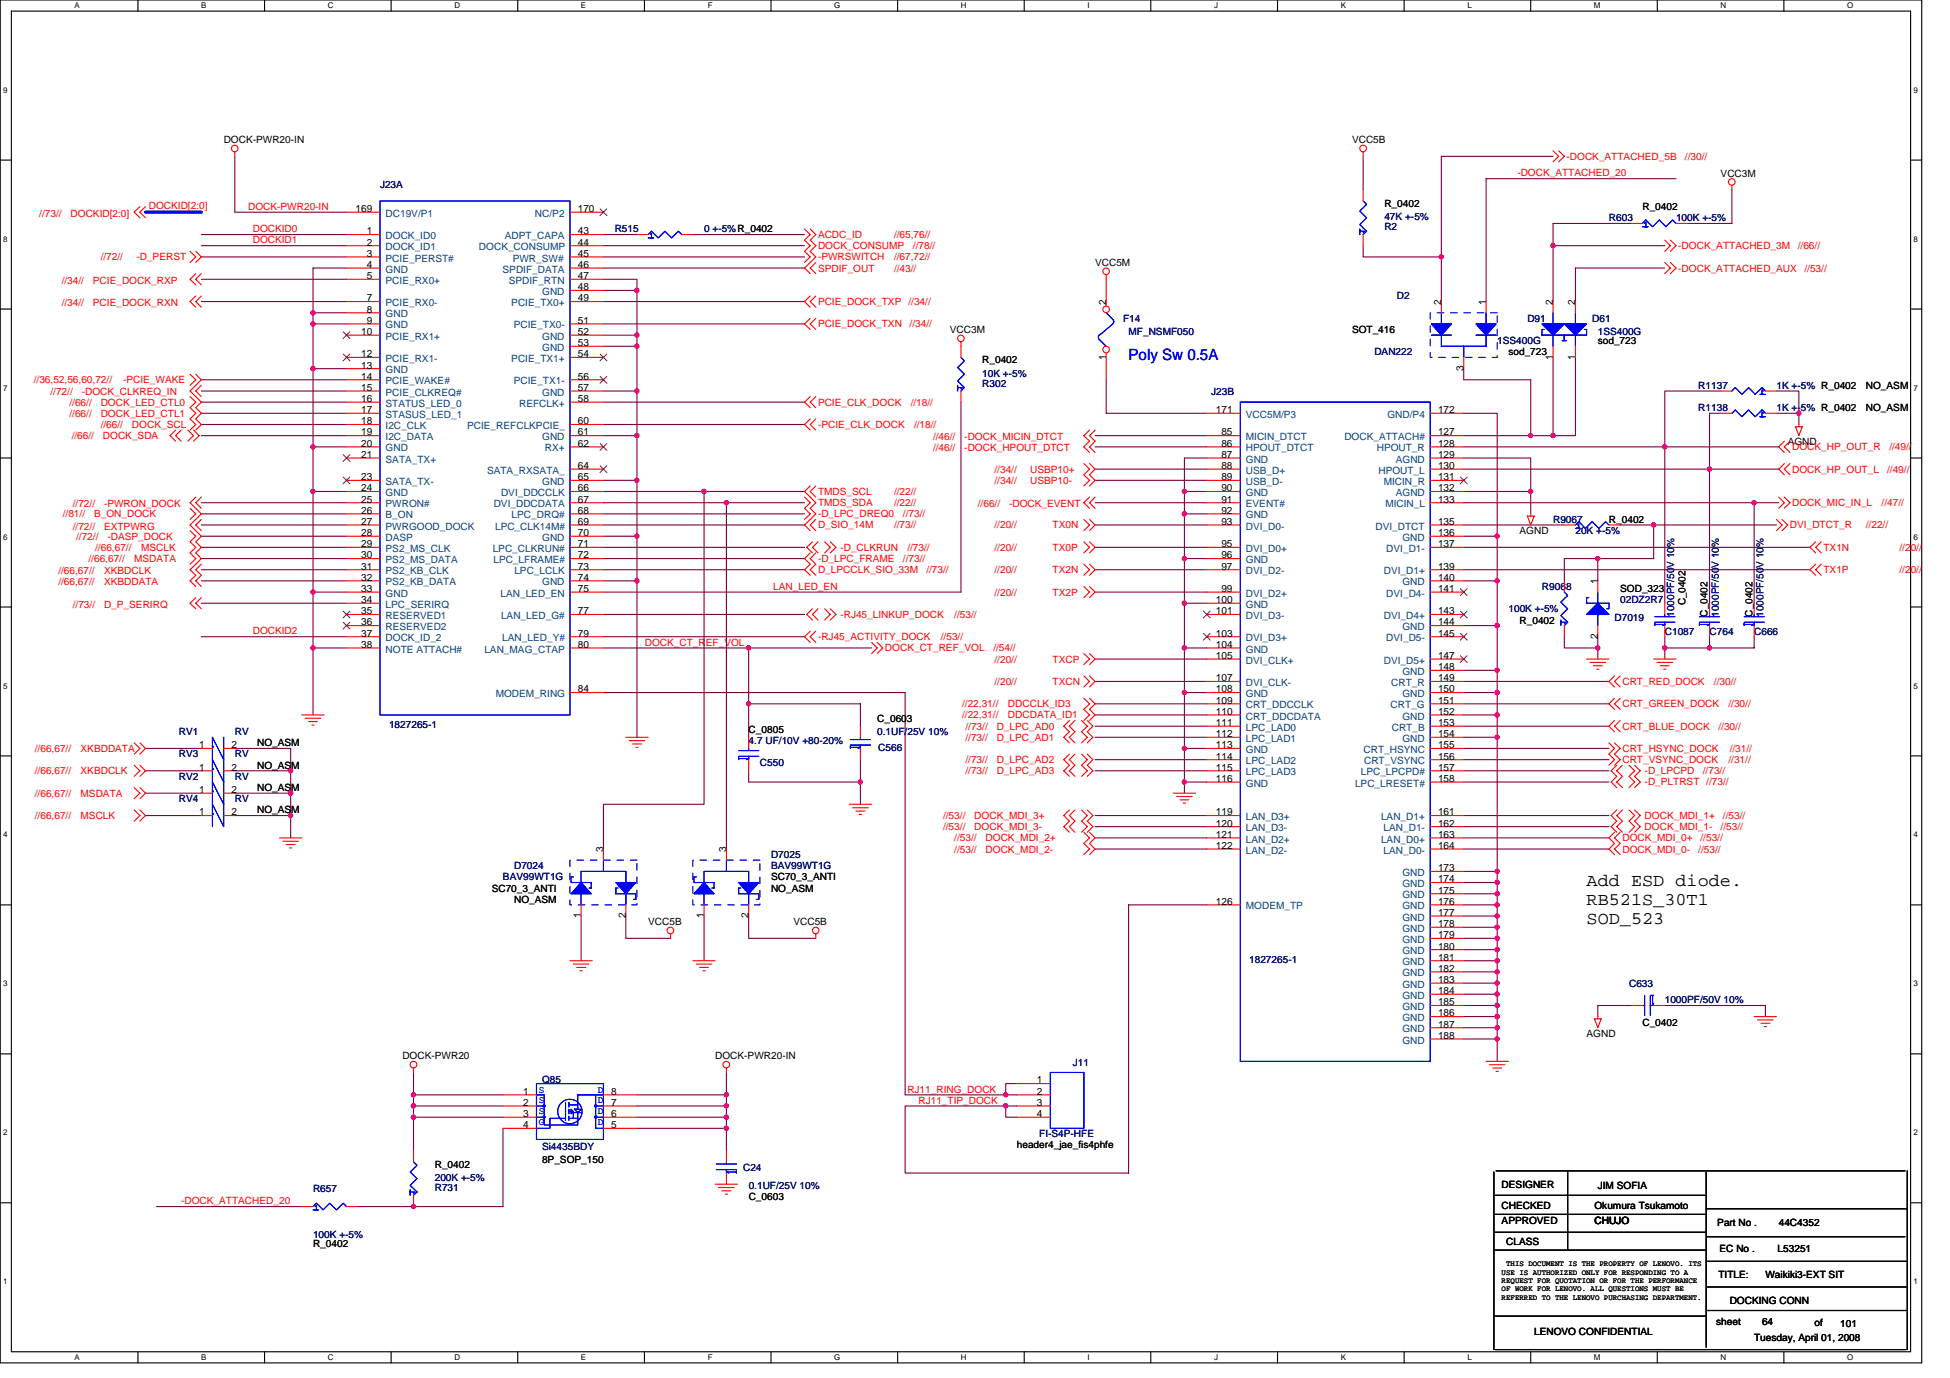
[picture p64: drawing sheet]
<svg xmlns="http://www.w3.org/2000/svg" width="297mm" height="210mm" viewBox="0 0 297 210" stroke-linecap="round" stroke-linejoin="round" font-family="sans-serif">
<defs><g id="words">
<g font-size="2.7">
<text x="241.7" y="134.9">Add ESD diode.</text>
<text x="241.7" y="137.8">RB521S_30T1</text>
<text x="241.7" y="140.8">SOD_523</text>
</g>
<text font-size="2.4" fill="#00f" x="171.9" y="54.9">Poly Sw 0.5A</text>
<g font-size="1.5">
<text x="34.1" y="21.8">DOCK-PWR20-IN</text>
<text x="205.9" y="21.8">VCC5B</text>
<text x="262.1" y="26.9">VCC3M</text>
<text x="54.2" y="32.3">169</text>
<text x="55.9" y="35.7">1</text>
<text x="88" y="32.3">170</text>
<text x="88" y="35.7">43</text>
<text x="210.9" y="31.5">R_0402</text>
<text x="250.2" y="32">R_0402</text>
<text x="55.9" y="37.4">2</text>
<text x="55.9" y="39.1">3</text>
<text x="55.9" y="40.8">4</text>
<text x="88" y="40.8">46</text>
<text x="88" y="37.4">44</text>
<text x="88" y="39.1">45</text>
<text x="166.8" y="40.5">VCC5M</text>
<text x="55.9" y="42.5">5</text>
<text x="55.9" y="45.9">7</text>
<text x="55.9" y="47.6">8</text>
<text x="88" y="42.5">47</text>
<text x="88" y="45.9">49</text>
<text x="88" y="44.2">48</text>
<text x="168.5" y="46.5" transform="rotate(-90 168.5 46.5)">2</text>
<text x="219.5" y="46.5" transform="rotate(-90 219.5 46.5)">2</text>
<text x="226.4" y="46.5" transform="rotate(-90 226.4 46.5)">1</text>
<text x="236.6" y="46.5" transform="rotate(-90 236.6 46.5)">2</text>
<text x="240" y="46.5" transform="rotate(-90 240 46.5)">2</text>
<text x="55" y="51">10</text>
<text x="55.9" y="49.3">9</text>
<text x="88" y="49.3">51</text>
<text x="88" y="51">52</text>
<text x="88" y="52.7">53</text>
<text x="144.7" y="50.7">VCC3M</text>
<text x="205.9" y="50.7">SOT_416</text>
<text x="243.4" y="52.4">sod_723</text>
<text x="55" y="54.4">12</text>
<text x="55" y="56.1">13</text>
<text x="55" y="57.8">14</text>
<text x="55" y="59.5">15</text>
<text x="88" y="54.4">54</text>
<text x="88" y="57.8">56</text>
<text x="88" y="59.5">57</text>
<text x="149.6" y="55.3">R_0402</text>
<text x="168.5" y="54.8" transform="rotate(-90 168.5 54.8)">1</text>
<text x="222.9" y="56.5" transform="rotate(-90 222.9 56.5)">3</text>
<text x="229.8" y="54.1">sod_723</text>
<text x="236.6" y="54.8" transform="rotate(-90 236.6 54.8)">1</text>
<text x="240" y="54.8" transform="rotate(-90 240 54.8)">1</text>
<text x="284.2" y="59.2">NO_ASM</text>
<text x="55" y="61.2">16</text>
<text x="55" y="62.9">17</text>
<text x="55" y="64.6">18</text>
<text x="88" y="64.6">60</text>
<text x="88" y="61.2">58</text>
<text x="185.2" y="62.9">171</text>
<text x="219.1" y="62.9">172</text>
<text x="284.2" y="62.6">NO_ASM</text>
<text x="55" y="66.3">19</text>
<text x="55" y="68.1">20</text>
<text x="55" y="69.7">21</text>
<text x="88" y="68.1">62</text>
<text x="88" y="66.3">61</text>
<text x="88" y="71.4">64</text>
<text x="186.1" y="66.3">85</text>
<text x="186.1" y="68.1">86</text>
<text x="186.1" y="69.7">87</text>
<text x="186.1" y="71.4">88</text>
<text x="219.1" y="68.1">128</text>
<text x="219.1" y="66.3">127</text>
<text x="219.1" y="71.4">130</text>
<text x="219.1" y="69.7">129</text>
<text x="272.3" y="67.7">AGND</text>
<text x="55" y="73.2">23</text>
<text x="55" y="74.8">24</text>
<text x="55" y="76.6">25</text>
<text x="88" y="76.6">67</text>
<text x="88" y="74.8">66</text>
<text x="88" y="73.2">65</text>
<text x="186.1" y="73.2">89</text>
<text x="186.1" y="74.8">90</text>
<text x="186.1" y="76.6">91</text>
<text x="219.1" y="73.2">131</text>
<text x="219.1" y="74.8">132</text>
<text x="219.1" y="76.6">133</text>
<text x="55" y="78.3">26</text>
<text x="55" y="79.9">27</text>
<text x="55" y="81.7">28</text>
<text x="55" y="83.4">29</text>
<text x="88" y="78.3">68</text>
<text x="88" y="83.4">71</text>
<text x="88" y="79.9">69</text>
<text x="88" y="81.7">70</text>
<text x="186.1" y="78.3">92</text>
<text x="186.1" y="79.9">93</text>
<text x="186.1" y="83.4">95</text>
<text x="219.1" y="81.7">136</text>
<text x="219.1" y="83.4">137</text>
<text x="219.1" y="79.9">135</text>
<text x="231.5" y="81.3">AGND</text>
<text x="245.1" y="79.7">R_0402</text>
<text x="55" y="85.1">30</text>
<text x="55" y="86.8">31</text>
<text x="55" y="88.5">32</text>
<text x="88" y="85.1">72</text>
<text x="88" y="86.8">73</text>
<text x="88" y="88.5">74</text>
<text x="186.1" y="85.1">96</text>
<text x="186.1" y="86.8">97</text>
<text x="219.1" y="88.5">140</text>
<text x="219.1" y="86.8">139</text>
<text x="243.4" y="89" transform="rotate(-90 243.4 89)">1</text>
<text x="55" y="90.2">33</text>
<text x="55" y="91.9">34</text>
<text x="55" y="93.6">35</text>
<text x="55" y="95.3">36</text>
<text x="88" y="93.6">77</text>
<text x="88" y="90.2">75</text>
<text x="185.2" y="91.9">100</text>
<text x="185.2" y="93.6">101</text>
<text x="186.1" y="90.2">99</text>
<text x="219.1" y="95.3">144</text>
<text x="219.1" y="90.2">141</text>
<text x="219.1" y="93.6">143</text>
<text x="231.5" y="95">R_0402</text>
<text x="246.8" y="90.2">SOD_323</text>
<text x="256.7" y="92.2" transform="rotate(-90 256.7 92.2)">C_0402</text>
<text x="260.1" y="93.9" transform="rotate(-90 260.1 93.9)">C_0402</text>
<text x="266.9" y="93.9" transform="rotate(-90 266.9 93.9)">C_0402</text>
<text x="55" y="97">37</text>
<text x="55" y="98.7">38</text>
<text x="88" y="98.7">80</text>
<text x="88" y="97">79</text>
<text x="185.2" y="97">103</text>
<text x="185.2" y="98.7">104</text>
<text x="185.2" y="100.4">105</text>
<text x="219.1" y="97">145</text>
<text x="219.1" y="100.4">147</text>
<text x="243.4" y="97.3" transform="rotate(-90 243.4 97.3)">2</text>
<text x="88" y="105.5">84</text>
<text x="185.2" y="103.8">107</text>
<text x="185.2" y="105.5">108</text>
<text x="185.2" y="107.2">109</text>
<text x="219.1" y="102.1">148</text>
<text x="219.1" y="105.5">150</text>
<text x="219.1" y="103.8">149</text>
<text x="219.1" y="107.2">151</text>
<text x="30.3" y="114">1</text>
<text x="35.3" y="114">2</text>
<text x="39.2" y="113.7">NO_ASM</text>
<text x="114" y="111.7">C_0805</text>
<text x="133.6" y="109.9">C_0603</text>
<text x="185.2" y="108.9">110</text>
<text x="185.2" y="110.6">111</text>
<text x="185.2" y="112.3">112</text>
<text x="185.2" y="114">113</text>
<text x="219.1" y="108.9">152</text>
<text x="219.1" y="112.3">154</text>
<text x="219.1" y="114">155</text>
<text x="219.1" y="110.6">153</text>
<text x="30.3" y="117.4">1</text>
<text x="35.3" y="117.4">2</text>
<text x="39.2" y="117.1">NO_ASM</text>
<text x="185.2" y="115.7">114</text>
<text x="185.2" y="117.4">115</text>
<text x="185.2" y="119.1">116</text>
<text x="219.1" y="115.7">156</text>
<text x="219.1" y="117.4">157</text>
<text x="219.1" y="119.1">158</text>
<text x="30.3" y="120.8">1</text>
<text x="30.3" y="124.2">1</text>
<text x="35.3" y="120.8">2</text>
<text x="35.3" y="124.2">2</text>
<text x="39.2" y="120.5">NO_ASM</text>
<text x="39.2" y="123.9">NO_ASM</text>
<text x="185.2" y="124.2">119</text>
<text x="185.2" y="125.9">120</text>
<text x="219.1" y="124.2">161</text>
<text x="219.1" y="125.9">162</text>
<text x="91.9" y="129.8" transform="rotate(-90 91.9 129.8)">3</text>
<text x="110.6" y="129.8" transform="rotate(-90 110.6 129.8)">3</text>
<text x="185.2" y="127.6">121</text>
<text x="185.2" y="129.3">122</text>
<text x="219.1" y="127.6">163</text>
<text x="219.1" y="129.3">164</text>
<text x="74.9" y="135.8">SC70_3_ANTI</text>
<text x="78.3" y="137.5">NO_ASM</text>
<text x="117.5" y="134.1">SC70_3_ANTI</text>
<text x="117.5" y="135.8">NO_ASM</text>
<text x="185.2" y="137.8">126</text>
<text x="219.1" y="132.7">173</text>
<text x="219.1" y="134.4">174</text>
<text x="219.1" y="136.1">175</text>
<text x="219.1" y="137.8">176</text>
<text x="88.5" y="139.9" transform="rotate(-90 88.5 139.9)">1</text>
<text x="95.3" y="139.9" transform="rotate(-90 95.3 139.9)">2</text>
<text x="98.7" y="140.9">VCC5B</text>
<text x="107.2" y="139.9" transform="rotate(-90 107.2 139.9)">1</text>
<text x="114" y="139.9" transform="rotate(-90 114 139.9)">2</text>
<text x="120.9" y="140.9">VCC5B</text>
<text x="219.1" y="139.5">177</text>
<text x="219.1" y="141.2">178</text>
<text x="219.1" y="142.9">179</text>
<text x="219.1" y="144.6">180</text>
<text x="219.1" y="146.3">181</text>
<text x="219.1" y="148">182</text>
<text x="219.1" y="149.7">183</text>
<text x="219.1" y="151.4">184</text>
<text x="219.1" y="153.1">185</text>
<text x="219.1" y="154.8">186</text>
<text x="61.3" y="161.3">DOCK-PWR20</text>
<text x="108.9" y="161.3">DOCK-PWR20-IN</text>
<text x="219.1" y="156.5">187</text>
<text x="219.1" y="158.2">188</text>
<text x="241.7" y="157.9">AGND</text>
<text x="250.2" y="156.2">C_0402</text>
<text x="79.7" y="166.8">1</text>
<text x="93.1" y="166.8">8</text>
<text x="158" y="165">1</text>
<text x="158" y="166.8">2</text>
<text x="79.7" y="168.4">2</text>
<text x="79.7" y="170.2">3</text>
<text x="79.7" y="171.9">4</text>
<text x="93.1" y="171.9">5</text>
<text x="93.1" y="170.2">6</text>
<text x="93.1" y="168.4">7</text>
<text x="158" y="168.4">3</text>
<text x="158" y="170.2">4</text>
<text x="66.2" y="177.8">R_0402</text>
<text x="82.6" y="177.2">8P_SOP_150</text>
<text x="154.9" y="174.9">header4_jae_fis4phfe</text>
<text x="114" y="182.8">C_0603</text>
<text x="228.7" y="180.9">DESIGNER</text>
<text x="228.7" y="184.1">CHECKED</text>
<text x="242.9" y="184.1">Okumura Tsukamoto</text>
<text x="243.4" y="181.1">JIM SOFIA</text>
<text x="47.7" y="189.9">R_0402</text>
<text x="228.7" y="186.5">APPROVED</text>
<text x="229.4" y="189.6">CLASS</text>
<text x="242.9" y="186.5">CHUJO</text>
<text x="261.6" y="186.7">Part No .</text>
<text x="261.9" y="190.8">EC No .</text>
<text x="270.8" y="190.8">L53251</text>
<text x="271" y="186.7">44C4352</text>
<text x="261.8" y="194.7">TITLE:</text>
<text x="268.9" y="194.7">Waikiki3-EXT SIT</text>
<text x="233.7" y="203.4">LENOVO CONFIDENTIAL</text>
<text x="261.4" y="201.8">sheet</text>
<text x="263.5" y="198.6">DOCKING CONN</text>
<text x="268.4" y="201.8">64</text>
<text x="276.4" y="202">of</text>
<text x="280.3" y="202.2">101</text>
<text x="267.2" y="204.2">Tuesday, April 01, 2008</text>
</g>
<g font-size="1.5" fill="#000080">
<text x="57.9" y="28.6">J23A</text>
<text x="93.6" y="35.4">R515</text>
<text x="107.2" y="35.4">0 +-5%R_0402</text>
<text x="210.9" y="35.1">R2</text>
<text x="210.9" y="33.5">47K +-5%</text>
<text x="245.1" y="33.7">R603</text>
<text x="255.3" y="33.7">100K +-5%</text>
<text x="212.8" y="45.6">D2</text>
<text x="171.1" y="49">F14</text>
<text x="171.9" y="51.1">MF_NSMF050</text>
<text x="228.1" y="52.4">1SS400G</text>
<text x="232.7" y="49">D91</text>
<text x="242.5" y="49">D61</text>
<text x="243.4" y="51.1">1SS400G</text>
<text x="149.6" y="58.9">R302</text>
<text x="149.6" y="57.4">10K +-5%</text>
<text x="209.4" y="54.1">DAN222</text>
<text x="258.7" y="59.2">R1137</text>
<text x="270.6" y="59.2">1K +-5% R_0402</text>
<text x="184.5" y="60.2">J23B</text>
<text x="258.7" y="62.6">R1138</text>
<text x="270.6" y="62.6">1K +-5% R_0402</text>
<text x="236.6" y="79.7">R9067</text>
<text x="240" y="81.3">20K +-5%</text>
<text x="234.9" y="89.9">R9068</text>
<text x="229.8" y="93.3">100K +-5%</text>
<text x="245.9" y="94.6">D7019</text>
<text x="246.8" y="91.9">02DZ2R7</text>
<text x="255" y="93.9" transform="rotate(-90 255 93.9)">1000PF/50V 10%</text>
<text x="261.8" y="93.9" transform="rotate(-90 261.8 93.9)">1000PF/50V 10%</text>
<text x="268.6" y="93.9" transform="rotate(-90 268.6 93.9)">1000PF/50V 10%</text>
<text x="253.6" y="96.7">C1087</text>
<text x="260.4" y="96.7">C764</text>
<text x="267.2" y="96.7">C666</text>
<text x="27.3" y="112">RV1</text>
<text x="35.8" y="112">RV</text>
<text x="59.3" y="111">1827265-1</text>
<text x="114" y="113.3">4.7 UF/10V +80-20%</text>
<text x="133.6" y="112">0.1UF/25V 10%</text>
<text x="27.3" y="118.8">RV2</text>
<text x="27.3" y="115.4">RV3</text>
<text x="35.8" y="118.8">RV</text>
<text x="35.8" y="115.4">RV</text>
<text x="115.8" y="116.8">C550</text>
<text x="133.8" y="114.4">C566</text>
<text x="27.3" y="122.2">RV4</text>
<text x="35.8" y="122.2">RV</text>
<text x="117.5" y="130.7">D7025</text>
<text x="76.6" y="134.1">BAV99WT1G</text>
<text x="78.3" y="132.4">D7024</text>
<text x="117.5" y="132.4">BAV99WT1G</text>
<text x="190.3" y="146.7">1827265-1</text>
<text x="248.2" y="150.3">C633</text>
<text x="253.6" y="152.8">1000PF/50V 10%</text>
<text x="82.6" y="164.9">Q85</text>
<text x="163.4" y="162.3">J11</text>
<text x="158.3" y="173.2">FI-S4P-HFE</text>
<text x="66.2" y="179.9">200K +-5%</text>
<text x="82.6" y="175.1">Si4435BDY</text>
<text x="113.2" y="178.4">C24</text>
<text x="47.7" y="181.6">R657</text>
<text x="66.2" y="181.4">R731</text>
<text x="114" y="181.1">0.1UF/25V 10%</text>
<text x="47.7" y="188.6">100K +-5%</text>
</g>
<g font-size="1.5" fill="#f00">
<text x="231.1" y="26.9">-DOCK_ATTACHED_20</text>
<text x="238.6" y="24.3">-DOCK_ATTACHED_5B</text>
<text x="256.7" y="24.3">//30//</text>
<text x="6" y="33">//73//</text>
<text x="10.7" y="33">DOCKID[2:0]</text>
<text x="22.7" y="31.8">DOCKID[2:0]</text>
<text x="37.8" y="32">DOCK-PWR20-IN</text>
<text x="38.5" y="35.4">DOCKID0</text>
<text x="15.3" y="39.7">//72//</text>
<text x="20.8" y="39.7">-D_PERST</text>
<text x="38.5" y="37.1">DOCKID1</text>
<text x="124.6" y="36.3">ACDC_ID</text>
<text x="124.6" y="38">DOCK_CONSUMP</text>
<text x="124.6" y="39.7">-PWRSWITCH</text>
<text x="124.6" y="41.4">SPDIF_OUT</text>
<text x="136.2" y="36.3">//65,76//</text>
<text x="136.2" y="39.7">//67,72//</text>
<text x="136.2" y="41.4">//43//</text>
<text x="139.1" y="38">//78//</text>
<text x="255.6" y="38">-DOCK_ATTACHED_3M</text>
<text x="255.6" y="41.4">-DOCK_ATTACHED_AUX</text>
<text x="273.8" y="38">//66//</text>
<text x="274.9" y="41.4">//53//</text>
<text x="9.4" y="46.6">//34//</text>
<text x="9.4" y="43.2">//34//</text>
<text x="14.2" y="46.6">PCIE_DOCK_RXN</text>
<text x="14.2" y="43.2">PCIE_DOCK_RXP</text>
<text x="124.6" y="46.5">PCIE_DOCK_TXP</text>
<text x="138.4" y="46.5">//34//</text>
<text x="124.6" y="49.9">PCIE_DOCK_TXN</text>
<text x="138.6" y="49.9">//34//</text>
<text x="5.1" y="58.4">//36,52,56,60,72//</text>
<text x="18.8" y="58.4">-PCIE_WAKE</text>
<text x="7.7" y="60.2">//72//</text>
<text x="10.6" y="61.8">//66//</text>
<text x="10.6" y="63.5">//66//</text>
<text x="12.5" y="60.2">-DOCK_CLKREQ_IN</text>
<text x="15.3" y="61.8">DOCK_LED_CTL0</text>
<text x="15.3" y="63.5">DOCK_LED_CTL1</text>
<text x="15.3" y="65.2">//66//</text>
<text x="20.1" y="65.2">DOCK_SCL</text>
<text x="124.6" y="61.8">PCIE_CLK_DOCK</text>
<text x="124.6" y="65.2">-PCIE_CLK_DOCK</text>
<text x="138.7" y="61.8">//18//</text>
<text x="139.2" y="65.2">//18//</text>
<text x="10.9" y="66.9">//66//</text>
<text x="15.7" y="66.9">DOCK_SDA</text>
<text x="142.1" y="67.1">//46//</text>
<text x="142.1" y="68.7">//46//</text>
<text x="146.9" y="67.1">-DOCK_MICIN_DTCT</text>
<text x="146.9" y="68.7">-DOCK_HPOUT_DTCT</text>
<text x="151.5" y="72">//34//</text>
<text x="156.9" y="72">USBP10+</text>
<text x="273" y="72">DOCK_HP_OUT_L</text>
<text x="273" y="68.6">DOCK_HP_OUT_R</text>
<text x="287.5" y="72">//49//</text>
<text x="287.8" y="68.6">//49//</text>
<text x="11.1" y="77.3">//72//</text>
<text x="15.9" y="77.3">-PWRON_DOCK</text>
<text x="124.6" y="75.4">TMDS_SCL</text>
<text x="124.6" y="77.1">TMDS_SDA</text>
<text x="136.2" y="75.4">//22//</text>
<text x="136.2" y="77.1">//22//</text>
<text x="148.9" y="77.3">//66//</text>
<text x="151.5" y="73.7">//34//</text>
<text x="153.7" y="77.3">-DOCK_EVENT</text>
<text x="156.9" y="73.7">USBP10-</text>
<text x="273" y="77.1">DOCK_MIC_IN_L</text>
<text x="286.6" y="77.1">//47//</text>
<text x="9.6" y="78.8">//81//</text>
<text x="11.1" y="80.7">//72//</text>
<text x="11.6" y="82.2">//72//</text>
<text x="14.3" y="78.8">B_ON_DOCK</text>
<text x="14.5" y="83.9">//66,67//</text>
<text x="15.9" y="80.7">EXTPWRG</text>
<text x="16.4" y="82.2">-DASP_DOCK</text>
<text x="21.5" y="83.9">MSCLK</text>
<text x="124.6" y="80.5">D_SIO_14M</text>
<text x="124.6" y="78.8">-D_LPC_DREQ0</text>
<text x="128" y="83.9">-D_CLKRUN</text>
<text x="136.2" y="80.5">//73//</text>
<text x="137.5" y="78.8">//73//</text>
<text x="138.2" y="83.9">//73//</text>
<text x="151.5" y="80.5">//20//</text>
<text x="151.5" y="83.9">//20//</text>
<text x="160.3" y="80.5">TX0N</text>
<text x="160.3" y="83.9">TX0P</text>
<text x="272.7" y="80.5">DVI_DTCT_R</text>
<text x="277.8" y="83.9">TX1N</text>
<text x="284.2" y="80.5">//22//</text>
<text x="289.3" y="83.9">//20//</text>
<text x="8.9" y="89.2">//66,67//</text>
<text x="8.9" y="87.5">//66,67//</text>
<text x="13.5" y="85.6">//66,67//</text>
<text x="15.9" y="89.2">XKBDDATA</text>
<text x="15.9" y="87.5">XKBDCLK</text>
<text x="20.4" y="85.6">MSDATA</text>
<text x="117.8" y="89.9">LAN_LED_EN</text>
<text x="124.6" y="85.6">-D_LPC_FRAME</text>
<text x="124.6" y="87.3">D_LPCCLK_SIO_33M</text>
<text x="137.5" y="85.6">//73//</text>
<text x="141.1" y="87.3">//73//</text>
<text x="151.5" y="87.3">//20//</text>
<text x="160.3" y="87.3">TX2N</text>
<text x="277.8" y="87.3">TX1P</text>
<text x="289.3" y="87.3">//20//</text>
<text x="11.1" y="92.6">//73//</text>
<text x="15.9" y="92.6">D_P_SERIRQ</text>
<text x="128" y="94.1">-RJ45_LINKUP_DOCK</text>
<text x="145.4" y="94.1">//53//</text>
<text x="151.5" y="90.7">//20//</text>
<text x="160.3" y="90.7">TX2P</text>
<text x="38.5" y="96.6">DOCKID2</text>
<text x="98.2" y="98.4">DOCK_CT_REF_VOL</text>
<text x="124.6" y="97.5">-RJ45_ACTIVITY_DOCK</text>
<text x="134.8" y="99.2">DOCK_CT_REF_VOL</text>
<text x="143.3" y="97.5">//53//</text>
<text x="151.3" y="99.2">//54//</text>
<text x="151.5" y="100.9">//20//</text>
<text x="160.3" y="100.9">TXCP</text>
<text x="146.6" y="107.7">//22,31//</text>
<text x="151.5" y="104.3">//20//</text>
<text x="153.5" y="107.7">DDCCLK_ID3</text>
<text x="160.3" y="104.3">TXCN</text>
<text x="247.1" y="107.7">CRT_GREEN_DOCK</text>
<text x="247.1" y="104.3">CRT_RED_DOCK</text>
<text x="261.1" y="104.3">//30//</text>
<text x="263.3" y="107.7">//30//</text>
<text x="146.6" y="109.4">//22,31//</text>
<text x="147.1" y="111.1">//73//</text>
<text x="147.1" y="112.8">//73//</text>
<text x="151.8" y="111.1">D_LPC_AD0</text>
<text x="151.8" y="112.8">D_LPC_AD1</text>
<text x="153.5" y="109.4">DDCDATA_ID1</text>
<text x="247.1" y="111.1">CRT_BLUE_DOCK</text>
<text x="261.8" y="111.1">//30//</text>
<text x="5.3" y="114.5">//66,67//</text>
<text x="5.3" y="117.9">//66,67//</text>
<text x="12.3" y="114.5">XKBDDATA</text>
<text x="12.3" y="117.9">XKBDCLK</text>
<text x="147.1" y="116.2">//73//</text>
<text x="147.1" y="117.9">//73//</text>
<text x="151.8" y="116.2">D_LPC_AD2</text>
<text x="151.8" y="117.9">D_LPC_AD3</text>
<text x="247.1" y="114.5">CRT_HSYNC_DOCK</text>
<text x="247.1" y="116.2">CRT_VSYNC_DOCK</text>
<text x="250.5" y="117.9">-D_LPCPD</text>
<text x="250.5" y="119.6">-D_PLTRST //73//</text>
<text x="259.4" y="117.9">//73//</text>
<text x="263.3" y="116.2">//31//</text>
<text x="263.5" y="114.5">//31//</text>
<text x="5.3" y="121.3">//66,67//</text>
<text x="5.3" y="124.8">//66,67//</text>
<text x="12.3" y="121.3">MSDATA</text>
<text x="12.3" y="124.8">MSCLK</text>
<text x="143.7" y="124.8">//53//</text>
<text x="148.4" y="124.8">DOCK_MDI_3+</text>
<text x="250.5" y="124.8">DOCK_MDI_1+</text>
<text x="262.4" y="124.8">//53//</text>
<text x="143.7" y="126.4">//53//</text>
<text x="145.4" y="128.1">//53//</text>
<text x="145.4" y="129.9">//53//</text>
<text x="148.4" y="126.4">DOCK_MDI_3-</text>
<text x="150.1" y="128.1">DOCK_MDI_2+</text>
<text x="150.1" y="129.9">DOCK_MDI_2-</text>
<text x="247.1" y="129.9">DOCK_MDI_0-</text>
<text x="247.1" y="128.1">DOCK_MDI_0+</text>
<text x="250.5" y="126.4">DOCK_MDI_1-</text>
<text x="258.7" y="129.9">//53//</text>
<text x="259" y="128.1">//53//</text>
<text x="262.1" y="126.4">//53//</text>
<text x="138.2" y="166.4">RJ11_RING_DOCK</text>
<text x="139.9" y="168.1">RJ11_TIP_DOCK</text>
<text x="27.6" y="183.5">-DOCK_ATTACHED_20</text>
</g>
<g font-size="1.5" fill="#004080">
<text x="58.7" y="33">DC19V/P1</text>
<text x="81.5" y="33">NC/P2</text>
<text x="58.7" y="36.4">DOCK_ID0</text>
<text x="58.7" y="38.1">DOCK_ID1</text>
<text x="58.7" y="39.8">PCIE_PERST#</text>
<text x="58.7" y="41.5">GND</text>
<text x="73" y="38.1">DOCK_CONSUMP</text>
<text x="76.6" y="41.5">SPDIF_DATA</text>
<text x="76.9" y="36.4">ADPT_CAPA</text>
<text x="78.1" y="39.8">PWR_SW#</text>
<text x="58.7" y="43.2">PCIE_RX0+</text>
<text x="58.7" y="46.6">PCIE_RX0-</text>
<text x="77.5" y="43.2">SPDIF_RTN</text>
<text x="77.9" y="46.6">PCIE_TX0+</text>
<text x="82.6" y="44.9">GND</text>
<text x="58.7" y="48.3">GND</text>
<text x="58.7" y="50">GND</text>
<text x="58.7" y="51.8">PCIE_RX1+</text>
<text x="78.3" y="50">PCIE_TX0-</text>
<text x="82.6" y="51.8">GND</text>
<text x="82.6" y="53.4">GND</text>
<text x="58.7" y="55.1">PCIE_RX1-</text>
<text x="58.7" y="56.9">GND</text>
<text x="58.7" y="58.5">PCIE_WAKE#</text>
<text x="77.9" y="55.1">PCIE_TX1+</text>
<text x="78.3" y="58.5">PCIE_TX1-</text>
<text x="58.7" y="60.3">PCIE_CLKREQ#</text>
<text x="58.7" y="62">STATUS_LED_0</text>
<text x="58.7" y="63.6">STASUS_LED_1</text>
<text x="58.7" y="65.4">I2C_CLK</text>
<text x="71.2" y="65.4">PCIE_REFCLKPCIE_</text>
<text x="79.1" y="62">REFCLK+</text>
<text x="82.6" y="60.3">GND</text>
<text x="189.8" y="63.6">VCC5M/P3</text>
<text x="211.3" y="63.6">GND/P4</text>
<text x="58.7" y="67.1">I2C_DATA</text>
<text x="58.7" y="68.8">GND</text>
<text x="58.7" y="70.5">SATA_TX+</text>
<text x="82.6" y="67.1">GND</text>
<text x="83" y="68.8">RX+</text>
<text x="189.8" y="67.1">MICIN_DTCT</text>
<text x="189.8" y="68.8">HPOUT_DTCT</text>
<text x="189.8" y="70.5">GND</text>
<text x="204.8" y="67.1">DOCK_ATTACH#</text>
<text x="209.7" y="68.8">HPOUT_R</text>
<text x="212.6" y="70.5">AGND</text>
<text x="58.7" y="73.9">SATA_TX-</text>
<text x="58.7" y="75.6">GND</text>
<text x="58.7" y="77.3">PWRON#</text>
<text x="74.2" y="72.2">SATA_RXSATA_</text>
<text x="75.2" y="77.3">DVI_DDCDATA</text>
<text x="76.3" y="75.6">DVI_DDCCLK</text>
<text x="82.6" y="73.9">GND</text>
<text x="189.8" y="72.2">USB_D+</text>
<text x="189.8" y="73.9">USB_D-</text>
<text x="189.8" y="75.6">GND</text>
<text x="189.8" y="77.3">EVENT#</text>
<text x="210" y="72.2">HPOUT_L</text>
<text x="210.8" y="73.9">MICIN_R</text>
<text x="211" y="77.3">MICIN_L</text>
<text x="212.6" y="75.6">AGND</text>
<text x="58.7" y="79">B_ON</text>
<text x="58.7" y="80.7">PWRGOOD_DOCK</text>
<text x="58.7" y="82.4">DASP</text>
<text x="75.4" y="80.7">LPC_CLK14M#</text>
<text x="77.9" y="79">LPC_DRQ#</text>
<text x="82.6" y="82.4">GND</text>
<text x="189.8" y="79">GND</text>
<text x="189.8" y="80.7">DVI_D0-</text>
<text x="209.5" y="80.7">DVI_DTCT</text>
<text x="213.6" y="82.4">GND</text>
<text x="58.7" y="84.1">PS2_MS_CLK</text>
<text x="58.7" y="85.8">PS2_MS_DATA</text>
<text x="58.7" y="87.5">PS2_KB_CLK</text>
<text x="58.7" y="89.2">PS2_KB_DATA</text>
<text x="75.1" y="84.1">LPC_CLKRUN#</text>
<text x="75.2" y="85.8">LPC_LFRAME#</text>
<text x="78.4" y="87.5">LPC_LCLK</text>
<text x="82.6" y="89.2">GND</text>
<text x="189.8" y="84.1">DVI_D0+</text>
<text x="189.8" y="85.8">GND</text>
<text x="189.8" y="87.5">DVI_D2-</text>
<text x="210.8" y="87.5">DVI_D1+</text>
<text x="211.2" y="84.1">DVI_D1-</text>
<text x="213.6" y="89.2">GND</text>
<text x="58.7" y="90.9">GND</text>
<text x="58.7" y="92.6">LPC_SERIRQ</text>
<text x="58.7" y="94.3">RESERVED1</text>
<text x="58.7" y="96">RESERVED2</text>
<text x="76.2" y="90.9">LAN_LED_EN</text>
<text x="76.3" y="94.3">LAN_LED_G#</text>
<text x="189.8" y="90.9">DVI_D2+</text>
<text x="189.8" y="92.6">GND</text>
<text x="189.8" y="94.3">DVI_D3-</text>
<text x="210.8" y="94.3">DVI_D4+</text>
<text x="211.2" y="90.9">DVI_D4-</text>
<text x="213.6" y="96">GND</text>
<text x="58.7" y="97.7">DOCK_ID_2</text>
<text x="58.7" y="99.4">NOTE ATTACH#</text>
<text x="73.8" y="99.4">LAN_MAG_CTAP</text>
<text x="76.5" y="97.7">LAN_LED_Y#</text>
<text x="189.8" y="97.7">DVI_D3+</text>
<text x="189.8" y="99.4">GND</text>
<text x="189.8" y="101.1">DVI_CLK+</text>
<text x="210.8" y="101.1">DVI_D5+</text>
<text x="211.2" y="97.7">DVI_D5-</text>
<text x="75.5" y="106.2">MODEM_RING</text>
<text x="189.8" y="104.5">DVI_CLK-</text>
<text x="189.8" y="106.2">GND</text>
<text x="189.8" y="107.9">CRT_DDCCLK</text>
<text x="211.8" y="107.9">CRT_G</text>
<text x="211.9" y="104.5">CRT_R</text>
<text x="213.6" y="102.8">GND</text>
<text x="213.6" y="106.2">GND</text>
<text x="189.8" y="109.6">CRT_DDCDATA</text>
<text x="189.8" y="111.3">LPC_LAD0</text>
<text x="189.8" y="113">LPC_LAD1</text>
<text x="212" y="111.3">CRT_B</text>
<text x="213.6" y="109.6">GND</text>
<text x="213.6" y="113">GND</text>
<text x="189.8" y="114.7">GND</text>
<text x="189.8" y="116.4">LPC_LAD2</text>
<text x="189.8" y="118.1">LPC_LAD3</text>
<text x="189.8" y="119.8">GND</text>
<text x="206.4" y="119.8">LPC_LRESET#</text>
<text x="207.3" y="118.1">LPC_LPCPD#</text>
<text x="207.7" y="114.7">CRT_HSYNC</text>
<text x="207.8" y="116.4">CRT_VSYNC</text>
<text x="189.8" y="124.9">LAN_D3+</text>
<text x="210.4" y="124.9">LAN_D1+</text>
<text x="189.8" y="126.6">LAN_D3-</text>
<text x="189.8" y="128.3">LAN_D2+</text>
<text x="189.8" y="130">LAN_D2-</text>
<text x="210.4" y="128.3">LAN_D0+</text>
<text x="210.8" y="126.6">LAN_D1-</text>
<text x="210.8" y="130">LAN_D0-</text>
<text x="213.6" y="133.4">GND</text>
<text x="213.6" y="135.1">GND</text>
<text x="213.6" y="136.8">GND</text>
<text x="189.8" y="138.5">MODEM_TP</text>
<text x="213.6" y="138.5">GND</text>
<text x="213.6" y="140.2">GND</text>
<text x="213.6" y="141.9">GND</text>
<text x="213.6" y="143.6">GND</text>
<text x="213.6" y="145.4">GND</text>
<text x="213.6" y="147">GND</text>
<text x="213.6" y="148.7">GND</text>
<text x="213.6" y="150.5">GND</text>
<text x="213.6" y="152.1">GND</text>
<text x="213.6" y="153.9">GND</text>
<text x="213.6" y="155.6">GND</text>
<text x="213.6" y="157.2">GND</text>
<text x="213.6" y="159">GND</text>
</g>
<g font-size="1.5" fill="#00f">
<text x="82.1" y="166.4">S</text>
<text x="82.1" y="168">S</text>
<text x="91.1" y="168">D</text>
<text x="91.1" y="166.4">D</text>
<text x="82.1" y="169.7">S</text>
<text x="82.1" y="171.4">G</text>
<text x="91.1" y="171.4">D</text>
<text x="91.1" y="169.7">D</text>
</g>
<g font-size="1.2">
<text x="11.4" y="1.2">A</text>
<text x="30.6" y="1.2">B</text>
<text x="49.9" y="1.2">C</text>
<text x="69.2" y="1.2">D</text>
<text x="88.5" y="1.2">E</text>
<text x="107.8" y="1.2">F</text>
<text x="127.1" y="1.2">G</text>
<text x="146.4" y="1.2">H</text>
<text x="165.6" y="1.2">I</text>
<text x="184.9" y="1.2">J</text>
<text x="204.2" y="1.2">K</text>
<text x="223.5" y="1.2">L</text>
<text x="242.8" y="1.2">M</text>
<text x="262.1" y="1.2">N</text>
<text x="281.4" y="1.2">O</text>
<text x=".5" y="14.1">9</text>
<text x="291.5" y="14.1">9</text>
<text x=".5" y="36.8">8</text>
<text x="291.5" y="36.8">8</text>
<text x=".5" y="59.5">7</text>
<text x="291.5" y="59.5">7</text>
<text x=".5" y="82.2">6</text>
<text x="291.5" y="82.2">6</text>
<text x=".5" y="104.9">5</text>
<text x="291.5" y="104.9">5</text>
<text x=".5" y="127.6">4</text>
<text x="291.5" y="127.6">4</text>
<text x=".5" y="150.3">3</text>
<text x="291.5" y="150.3">3</text>
<text x=".5" y="173">2</text>
<text x="291.5" y="173">2</text>
<text x=".5" y="195.6">1</text>
<text x="228.7" y="194.2">USE IS AUTHORIZED ONLY FOR RESPONDING TO A</text>
<text x="228.7" y="195.5">REQUEST FOR QUOTATION OR FOR THE PERFORMANCE</text>
<text x="228.7" y="196.7">OF WORK FOR LENOVO. ALL QUESTIONS MUST BE</text>
<text x="228.7" y="198">REFERRED TO THE LENOVO PURCHASING DEPARTMENT.</text>
<text x="229.4" y="192.9">THIS DOCUMENT IS THE PROPERTY OF LENOVO. ITS</text>
<text x="291.5" y="195.6">1</text>
<text x="11.4" y="207.2">A</text>
<text x="30.6" y="207.2">B</text>
<text x="49.9" y="207.2">C</text>
<text x="69.2" y="207.2">D</text>
<text x="88.5" y="207.2">E</text>
<text x="107.8" y="207.2">F</text>
<text x="127.1" y="207.2">G</text>
<text x="146.4" y="207.2">H</text>
<text x="165.6" y="207.2">I</text>
<text x="184.9" y="207.2">J</text>
<text x="204.2" y="207.2">K</text>
<text x="223.5" y="207.2">L</text>
<text x="242.8" y="207.2">M</text>
<text x="262.1" y="207.2">N</text>
<text x="281.4" y="207.2">O</text>
</g>
</g></defs>
<path d="M0 0h292.7v207.6h-292.7zM1.7 1.7h289.3v204.2h-289.3z" fill="none" stroke="#000" stroke-width=".17"/>
<g fill="#fff">
<path d="M11.4 .2h.7v1.3h-.7z"/>
<path d="M11.4 206.1h.7v1.3h-.7z"/>
</g>
<path d="M21 0v1.7M21 205.9v1.7" fill="none" stroke="#000" stroke-width=".17"/>
<g fill="#fff">
<path d="M30.6 .2h.8v1.3h-.8z"/>
<path d="M30.6 206.1h.8v1.3h-.8z"/>
</g>
<path d="M40.3 0v1.7M40.3 205.9v1.7" fill="none" stroke="#000" stroke-width=".17"/>
<g fill="#fff">
<path d="M49.9 .2h.9v1.3h-.9z"/>
<path d="M49.9 206.1h.9v1.3h-.9z"/>
</g>
<path d="M59.6 0v1.7M59.6 205.9v1.7" fill="none" stroke="#000" stroke-width=".17"/>
<g fill="#fff">
<path d="M69.2 .2h.9v1.3h-.9z"/>
<path d="M69.2 206.1h.9v1.3h-.9z"/>
</g>
<path d="M78.9 0v1.7M78.9 205.9v1.7" fill="none" stroke="#000" stroke-width=".17"/>
<g fill="#fff">
<path d="M88.5 .2h.8v1.3h-.8z"/>
<path d="M88.5 206.1h.8v1.3h-.8z"/>
</g>
<path d="M98.2 0v1.7M98.2 205.9v1.7" fill="none" stroke="#000" stroke-width=".17"/>
<g fill="#fff">
<path d="M107.8 .2h.7v1.3h-.7z"/>
<path d="M107.8 206.1h.7v1.3h-.7z"/>
</g>
<path d="M117.5 0v1.7M117.5 205.9v1.7" fill="none" stroke="#000" stroke-width=".17"/>
<g fill="#fff">
<path d="M127.1 .2h.9v1.3h-.9z"/>
<path d="M127.1 206.1h.9v1.3h-.9z"/>
</g>
<path d="M136.7 0v1.7M136.7 205.9v1.7" fill="none" stroke="#000" stroke-width=".17"/>
<g fill="#fff">
<path d="M146.4 .2h.8v1.3h-.8z"/>
<path d="M146.4 206.1h.8v1.3h-.8z"/>
</g>
<path d="M156 0v1.7M156 205.9v1.7" fill="none" stroke="#000" stroke-width=".17"/>
<g fill="#fff">
<path d="M165.6 .2h.4v1.3h-.4z"/>
<path d="M165.6 206.1h.4v1.3h-.4z"/>
</g>
<path d="M175.3 0v1.7M175.3 205.9v1.7" fill="none" stroke="#000" stroke-width=".17"/>
<g fill="#fff">
<path d="M184.9 .2h.6v1.3h-.6z"/>
<path d="M184.9 206.1h.6v1.3h-.6z"/>
</g>
<path d="M194.6 0v1.7M194.6 205.9v1.7" fill="none" stroke="#000" stroke-width=".17"/>
<g fill="#fff">
<path d="M204.2 .2h.8v1.3h-.8z"/>
<path d="M204.2 206.1h.8v1.3h-.8z"/>
</g>
<path d="M213.9 0v1.7M213.9 205.9v1.7" fill="none" stroke="#000" stroke-width=".17"/>
<g fill="#fff">
<path d="M223.5 .2h.7v1.3h-.7z"/>
<path d="M223.5 206.1h.7v1.3h-.7z"/>
</g>
<path d="M233.2 0v1.7M233.2 205.9v1.7" fill="none" stroke="#000" stroke-width=".17"/>
<g fill="#fff">
<path d="M242.8 .2h1v1.3h-1z"/>
<path d="M242.8 206.1h1v1.3h-1z"/>
</g>
<path d="M252.5 0v1.7M252.5 205.9v1.7" fill="none" stroke="#000" stroke-width=".17"/>
<g fill="#fff">
<path d="M262.1 .2h.8v1.3h-.8z"/>
<path d="M262.1 206.1h.8v1.3h-.8z"/>
</g>
<path d="M271.7 0v1.7M271.7 205.9v1.7" fill="none" stroke="#000" stroke-width=".17"/>
<g fill="#fff">
<path d="M281.4 .2h.9v1.3h-.9z"/>
<path d="M281.4 206.1h.9v1.3h-.9z"/>
<path d="M.5 13h.6v1.4h-.6z"/>
<path d="M291.5 13h.6v1.4h-.6z"/>
<path d="M.5 35.7h.6v1.4h-.6z"/>
<path d="M291.5 35.7h.6v1.4h-.6z"/>
</g>
<path d="M0 24.4h1.7M291 24.4h1.7" fill="none" stroke="#000" stroke-width=".17"/>
<g fill="#fff">
<path d="M.5 58.4h.6v1.4h-.6z"/>
<path d="M291.5 58.4h.6v1.4h-.6z"/>
</g>
<path d="M0 47.1h1.7M291 47.1h1.7" fill="none" stroke="#000" stroke-width=".17"/>
<g fill="#fff">
<path d="M.5 81.1h.6v1.3h-.6z"/>
<path d="M291.5 81.1h.6v1.3h-.6z"/>
</g>
<path d="M0 69.8h1.7M291 69.8h1.7" fill="none" stroke="#000" stroke-width=".17"/>
<g fill="#fff">
<path d="M.5 103.8h.6v1.3h-.6z"/>
<path d="M291.5 103.8h.6v1.3h-.6z"/>
</g>
<path d="M0 92.5h1.7M291 92.5h1.7" fill="none" stroke="#000" stroke-width=".17"/>
<g fill="#fff">
<path d="M.5 126.5h.6v1.3h-.6z"/>
<path d="M291.5 126.5h.6v1.3h-.6z"/>
</g>
<path d="M0 115.1h1.7M291 115.1h1.7" fill="none" stroke="#000" stroke-width=".17"/>
<g fill="#fff">
<path d="M.5 149.2h.6v1.3h-.6z"/>
<path d="M291.5 149.2h.6v1.3h-.6z"/>
</g>
<path d="M0 137.8h1.7M291 137.8h1.7" fill="none" stroke="#000" stroke-width=".17"/>
<g fill="#fff">
<path d="M.5 171.9h.6v1.3h-.6z"/>
<path d="M291.5 171.9h.6v1.3h-.6z"/>
</g>
<path d="M0 160.5h1.7M291 160.5h1.7" fill="none" stroke="#000" stroke-width=".17"/>
<g fill="#fff">
<path d="M.5 194.6h.6v1.3h-.6z"/>
<path d="M291.5 194.6h.6v1.3h-.6z"/>
</g>
<g fill="none" stroke="#000" stroke-width=".17">
<path d="M227.6 178.5v27.1M227.9 178.4h62.3M238.8 178.5v11.9M259.9 178.5v26.7M290.5 178.4v27.2M0 183.2h1.7M227.6 182.1h32.1M227.6 185h32.1M227.6 187.7h32.3M227.6 190.4h32.3M259.9 199.6h30.5M259.9 184.1h30.6"/>
<path d="M260.1 192.1h30.3M260.1 188.4h30.1M260.1 196h30.3M291 183.2h1.7M227.6 200.5h32.3M227.7 205.6h62.7"/>
</g>
<g fill="none" stroke="#800040" stroke-width=".17">
<path d="M30.7 35.7h22.1M30.7 37.4h22.1M30.7 39.1h22.1M35.8 23.8v8.5h17M91.9 35.7h5.1M91.9 37.4h30.7M91.9 39.1h30.7M105.5 35.7h17.1M207.6 37.4v1.7h12M207.6 23.8v5.1M236.6 37.4h17M236.6 23.8h-17v22.1"/>
<path d="M248.5 34h-11.9v11.9M255.3 27.2h-28.9v18.7M263.8 28.9v5.1h-6.8M30.7 42.5h22.1M30.7 45.9h22.1M30.7 57.8h22.1M30.7 59.6h22.1M47.7 47.6h5.1M47.7 49.3h5.1M47.7 56.2h5.1M52.8 40.8h-5.1v68.1M91.9 42.5h5.1v1.7"/>
<path d="M91.9 59.6h5.1v6.8M91.9 52.7h5.1v6.9M91.9 45.9h30.7M91.9 49.3h30.7M91.9 40.8h30.7M91.9 51.1h5.1M91.9 44.2h5.1M97 44.2v8.5M168.5 57.8v5.1h15.3M223 56.2v1.6h10.2v8.6M236.6 54.4v12M240 54.4v12h-17"/>
<path d="M253.6 40.8h-13.6v5.1M262.1 59.6h-8.5v32.3M270.6 59.6h3.4v3.3M30.7 61.3h22.1M30.7 62.9h22.1M30.7 64.7h22.1M30.7 66.4h22.1M30.7 76.6h22.1M30.7 78.3h22.1M30.7 80h22.1M47.7 68.1h5.1M47.7 74.9h5.1"/>
<path d="M91.9 73.2h5.1v8.5M91.9 61.3h30.7M91.9 64.7h30.7M91.9 66.4h5.1M91.9 74.9h30.7M91.9 76.6h30.7M91.9 78.3h30.7M91.9 80h30.7M97 66.4v6.8M107.2 74.9v47.6h-15.3v6.8M110.7 76.6v52.7M146.4 61.3v28.9h-54.5"/>
<path d="M166.8 66.4h17M166.8 68.1h17M166.8 76.6h17M166.8 80h17M166.8 71.5h17M166.8 73.2h17M180.4 74.9h3.4M180.4 78.3h3.4M183.8 69.8h-3.4v51M223 69.8h10.2v5.1M223 62.9h5.1v18.8M223 68.1h48"/>
<path d="M223 74.9h10.2M223 76.6h48M223 80h15.3M223 71.5h48M233.2 74.9v3.4M246.8 80h23.8M251.9 80v5.1h-8.5v3.4M262.1 62.9h-1.7v29M267.2 76.6v15.3M270.6 62.9h3.4v1.8M30.7 81.7h22.1M30.7 83.4h22.1"/>
<path d="M30.7 85.1h22.1M30.7 86.8h22.1M30.7 88.5h22.1M30.7 91.9h22.1M30.7 97h22.1M47.7 90.2h5.1M47.7 98.7h5.1M91.9 81.7h5.1v6.8M91.9 83.4h30.7M91.9 85.1h30.7M91.9 86.8h30.7M91.9 88.5h5.1"/>
<path d="M91.9 97h30.7M91.9 98.7h40.9M91.9 93.6h30.7M97 88.5v23.8M114 98.7v8.5h17.1v3.4M166.8 83.4h17M166.8 86.8h17M166.8 90.2h17M180.4 85.1h3.4M180.4 91.9h3.4M180.4 98.7h3.4M223 81.7h5.1v6.8"/>
<path d="M223 88.5h5.1v6.8M223 95.3h5.1v6.8M223 83.4h52.7M223 86.8h52.7M238.3 97v1.7h5.1M243.4 85.1h-5.1v3.4M243.4 97v3.4M253.6 98.7h6.8M253.6 97v3.4M260.4 97v1.7h6.8v-1.7M22.2 117.4h8.5M22.2 114h8.5"/>
<path d="M35.8 117.4h8.5M35.8 114h8.5v13.6M91.9 105.5h46v61.3h17M114 107.2v5.1M114 117.4v1.7h17.1M131.1 115.7v6.8M166.8 100.4h17M166.8 103.8h17M166.8 107.2h17M166.8 108.9h17M166.8 110.6h17M166.8 112.3h17"/>
<path d="M166.8 115.7h17M166.8 117.4h17M180.4 105.5h3.4M180.4 114h3.4M180.4 119.1h3.4M223 102.1h5.1v3.4M223 105.5h5.1v3.4M223 108.9h5.1v3.4M223 112.3h5.1v20.4M223 103.8h22.1M223 107.2h22.1M223 110.6h22.1"/>
<path d="M223 115.7h22.1M223 117.4h22.1M223 114h22.1M223 119.1h22.1M22.2 124.2h8.5M22.2 120.8h8.5M35.8 124.2h8.5M35.8 120.8h8.5M88.5 139.5v6.8M95.3 139.5v3.4h6.8M107.2 139.5v6.8M114 139.5v3.4h10.3"/>
<path d="M166.8 124.2h17M166.8 125.9h17M166.8 127.6h17M166.8 129.3h17M183.8 137.8h-11.9v40.9h-34v-10.2h15.3M223 132.7h5.1v1.7M223 134.4h5.1v1.7M223 136.1h5.1v1.7M223 137.8h5.1v1.7M223 124.2h22.1M223 125.9h22.1M223 127.6h22.1"/>
<path d="M223 129.3h22.1M223 139.5h5.1M228.1 139.5v22.2M223 141.2h5.1M223 142.9h5.1M223 144.7h5.1M223 148h5.1M223 149.8h5.1M223 146.3h5.1M223 151.4h5.1M223 154.9h5.1M223 156.5h5.1"/>
<path d="M223 153.2h5.1M223 158.3h5.1M248.5 153.2h-5.1v1.7M253.6 153.2h15.3v1.7M63 166.8h13.6M63 163.4v11.9M63 170.2h13.6M63 168.5h13.6M76.6 171.9v11.9h-22.1M97 166.8h13.7M97 170.2h13.7M97 168.5h13.7"/>
<path d="M97 171.9h13.7M110.7 163.4v11.9M153.2 168.5v1.7h1.7M153.2 168.5h1.7M154.9 165.1h-1.7v1.7M23.9 183.8h22.1"/>
</g>
<g fill="#f0f" stroke="#f0f" stroke-width=".17">
<circle cx="47.7" cy="47.6" r=".33"/>
<circle cx="47.7" cy="68.1" r=".33"/>
<circle cx="47.7" cy="74.9" r=".33"/>
<circle cx="47.7" cy="98.7" r=".33"/>
<circle cx="47.7" cy="49.3" r=".33"/>
<circle cx="47.7" cy="90.2" r=".33"/>
<circle cx="47.7" cy="56.1" r=".33"/>
<circle cx="97" cy="88.5" r=".33"/>
<circle cx="97" cy="66.3" r=".33"/>
<circle cx="97" cy="59.6" r=".33"/>
<circle cx="97" cy="51" r=".33"/>
<circle cx="97" cy="52.7" r=".33"/>
<circle cx="97" cy="44.2" r=".33"/>
<circle cx="97" cy="81.7" r=".33"/>
<circle cx="63" cy="183.8" r=".33"/>
<circle cx="63" cy="166.8" r=".33"/>
<circle cx="63" cy="170.2" r=".33"/>
<circle cx="63" cy="168.5" r=".33"/>
<circle cx="110.6" cy="171.9" r=".33"/>
<circle cx="110.6" cy="170.2" r=".33"/>
<circle cx="110.6" cy="168.5" r=".33"/>
<circle cx="110.6" cy="166.8" r=".33"/>
<circle cx="114" cy="107.2" r=".33"/>
<circle cx="114" cy="98.7" r=".33"/>
<circle cx="267.2" cy="76.6" r=".33"/>
<circle cx="180.4" cy="119.1" r=".33"/>
<circle cx="180.4" cy="114" r=".33"/>
<circle cx="180.4" cy="105.5" r=".33"/>
<circle cx="180.4" cy="98.7" r=".33"/>
<circle cx="180.4" cy="91.9" r=".33"/>
<circle cx="180.4" cy="85.1" r=".33"/>
<circle cx="180.4" cy="74.9" r=".33"/>
<circle cx="233.2" cy="74.9" r=".33"/>
<circle cx="228.1" cy="88.5" r=".33"/>
<circle cx="228.1" cy="95.3" r=".33"/>
<circle cx="228.1" cy="102.1" r=".33"/>
<circle cx="228.1" cy="105.5" r=".33"/>
<circle cx="228.1" cy="108.9" r=".33"/>
<circle cx="228.1" cy="112.3" r=".33"/>
<circle cx="228.1" cy="132.7" r=".33"/>
<circle cx="228.1" cy="81.7" r=".33"/>
<circle cx="180.4" cy="78.3" r=".33"/>
<circle cx="219.5" cy="39.1" r=".33"/>
<circle cx="44.3" cy="117.4" r=".33"/>
<circle cx="44.3" cy="120.8" r=".33"/>
<circle cx="44.3" cy="124.2" r=".33"/>
<circle cx="97" cy="73.2" r=".33"/>
<circle cx="228.1" cy="134.4" r=".33"/>
<circle cx="228.1" cy="136.1" r=".33"/>
<circle cx="228.1" cy="137.8" r=".33"/>
<circle cx="228.1" cy="139.5" r=".33"/>
<circle cx="228.1" cy="142.9" r=".33"/>
<circle cx="228.1" cy="144.6" r=".33"/>
<circle cx="228.1" cy="146.3" r=".33"/>
<circle cx="228.1" cy="149.7" r=".33"/>
<circle cx="228.1" cy="151.4" r=".33"/>
<circle cx="228.1" cy="153.2" r=".33"/>
<circle cx="228.1" cy="156.5" r=".33"/>
<circle cx="228.1" cy="158.3" r=".33"/>
<circle cx="253.6" cy="98.7" r=".33"/>
<circle cx="260.4" cy="98.7" r=".33"/>
<circle cx="253.6" cy="68.1" r=".33"/>
<circle cx="236.6" cy="66.3" r=".33"/>
<circle cx="233.2" cy="66.3" r=".33"/>
<circle cx="236.6" cy="37.4" r=".33"/>
<circle cx="228.1" cy="141.2" r=".33"/>
<circle cx="228.1" cy="148" r=".33"/>
<circle cx="228.1" cy="154.8" r=".33"/>
<circle cx="260.4" cy="71.4" r=".33"/>
<circle cx="274" cy="62.9" r=".33"/>
<circle cx="243.4" cy="85.1" r=".33"/>
<circle cx="243.4" cy="98.7" r=".33"/>
<circle cx="251.9" cy="80" r=".33"/>
<circle cx="153.2" cy="168.5" r=".33"/>
<circle cx="131" cy="119.1" r=".33"/>
<circle cx="110.6" cy="76.6" r=".33"/>
<circle cx="107.2" cy="74.9" r=".33"/>
<circle cx="153.2" cy="166.8" r=".33"/>
</g>
<path d="M22.2 32.3h8.5" fill="none" stroke="#00f" stroke-width=".51"/>
<g fill="none" stroke="#f00" stroke-width=".17">
<path d="M21.3 31.5l-.9 .8 .9 .9M22.2 31.5l-.9 .8 .9 .9M29 38.3l.8 .8-.8 .9M29.8 38.3l.9 .8-.9 .9M35.8 23.1v.7M122.6 34.9l.8 .8-.8 .9 .8 .8-.8 .9 .8 .8-.8 .9M123.4 34.9l.9 .8-.9 .9 .9 .8-.9 .9 .9 .8-1.7 1.7 .8 .9M124.3 40l-.9 .8 .9 .9M207.6 23.1v.7M236.6 23l.8 .8-.8 .9M237.4 23l.9 .8-.9 .9M253.6 36.6l.8 .8-.8 .9"/>
<path d="M253.6 40l.8 .8-.8 .9M254.4 36.6l.9 .8-.9 .9M254.4 40l.9 .8-.9 .9M263.8 28.2v.7M29 57l.8 .8-.8 .9M29.8 45.1l-.8 .8 .8 .9M29.8 41.7l-.8 .8 .8 .9M29.8 57l.9 .8-1.7 1.8 1.7 1.7-.9 .8 .9 .8-.9 .9 .9 .9-.9 .8M30.7 45.1l-.9 .8 .9 .9M30.7 41.7l-.9 .8 .9 .9M30.7 58.7l-.9 .9 .9 .8M123.4 48.5l-.8 .8 .8 .9"/>
<path d="M123.4 45.1l-.8 .8 .8 .9M124.3 48.5l-.9 .8 .9 .9M124.3 45.1l-.9 .8 .9 .9M146.4 52.1v.6M168.5 41.8v.7M26.8 65.5l-.9 .9 .9 .8M27.6 65.5l-.8 .9 .8 .8M28.6 65.5l.9 .9-.9 .8M29 60.4l.8 .9-.8 .8 .8 .8-.8 .9 .8 .9-.8 .8M29 77.4l.8 .9-.8 .8M29.5 65.5l.8 .9-.8 .8M29.8 75.7l-.8 .9 1.7 1.7-1.7 1.7 1.7 1.7-.9 .8 .9 .9-.9 .8 .9 .9-1.7 1.7 .8 .8-.8 .9 .8 .8"/>
<path d="M30.7 79.1l-.9 .9 .9 .8M30.7 75.7l-.9 .9 .9 .8M122.6 75.7l.8 .9-.8 .8 .8 .9-.8 .8M123.4 60.4l-.8 .9 .8 .8M123.4 63.8l-.8 .9 .8 .8M123.4 74l-.8 .9 1.7 1.7-.9 .8 .9 .9-1.7 1.7 .8 .8M124.3 60.4l-.9 .9 .9 .8M124.3 63.8l-.9 .9 .9 .8M124.3 74l-.9 .9 .9 .8M124.3 79.1l-.9 .9 .9 .8M165.1 70.6l.9 .9-.9 .8 .9 .9-.9 .8M165.1 79.1l.9 .9-.9 .8"/>
<path d="M166 65.5l-.9 .9 .9 .8-.9 .9 .9 .8M166 70.6l.8 .9-.8 .8 .8 .9-.8 .8M166 75.7l-.9 .9 .9 .8M166 79.1l.8 .9-.8 .8M166.8 65.5l-.8 .9 .8 .8-.8 .9 .8 .8M166.8 75.7l-.8 .9 .8 .8M183.8 80h5.1M183.8 66.4h5.1M183.8 68.1h5.1M183.8 69.8h5.1M183.8 71.5h5.1M183.8 73.2h5.1"/>
<path d="M183.8 74.9h5.1M183.8 76.6h5.1M183.8 78.3h5.1M183.8 62.9h5.1M217.9 80h5.1M217.9 66.4h5.1M217.9 68.1h5.1M217.9 69.8h5.1M217.9 71.5h5.1M217.9 73.2h5.1M217.9 74.9h5.1M217.9 76.6h5.1"/>
<path d="M217.9 62.9h5.1M232.7 78.6h1l-.5 1.4zM233.2 78.3v.3M238.3 80h1.7M245.1 80h1.7M270.6 79.1l.9 .9-.9 .8M271 75.7l.8 .9-.8 .8M271.5 79.1l.8 .9-.8 .8M271.8 75.7l.9 .9-.9 .8M271.8 70.6l-.8 .9 .8 .8M271.8 67.2l-.8 .9 .8 .8M272.7 70.6l-.9 .9 .9 .8"/>
<path d="M272.7 67.2l-.9 .9 .9 .8M273.5 65h1l-.5 1.4zM274 64.7v.3M29 80.8l.8 .9-.8 .8 .8 .9-.8 .8 .8 .9-.8 .8M29.8 91l-.8 .9 .8 .8M30.7 85.9l-.9 .9 .9 .8-.9 .9 .9 .8M30.7 91l-.9 .9 .9 .8M123.4 84.2l-.8 .9 .8 .8-.8 .9 .8 .8M123.4 96.1l-.8 .9 .8 .9M123.8 82.5l-.9 .9 .9 .8M123.8 92.7l-.9 .9 .9 .8M124.3 84.2l-.9 .9 .9 .8-.9 .9 .9 .8"/>
<path d="M124.3 96.1l-.9 .9 .9 .9M124.6 82.5l-.8 .9 .8 .8M124.6 92.7l-.8 .9 .8 .8M125.6 82.5l.9 .9-.9 .8M125.6 92.7l.9 .9-.9 .8M126.5 82.5l.8 .9-.8 .8M126.5 92.7l.8 .9-.8 .8M132.8 97.9l.8 .8-.8 .8M133.6 97.9l.9 .8-.9 .8M165.1 82.5l.9 .9-.9 .8M165.1 85.9l.9 .9-.9 .8M165.1 89.3l.9 .9-.9 .8"/>
<path d="M165.1 99.5l.9 .9-.9 .8M166 82.5l.8 .9-.8 .8M166 85.9l.8 .9-.8 .8M166 89.3l.8 .9-.8 .8M166 99.5l.8 .9-.8 .8M183.8 83.4h5.1M183.8 85.1h5.1M183.8 86.8h5.1M183.8 90.2h5.1M183.8 91.9h5.1M183.8 93.6h5.1M183.8 97h5.1"/>
<path d="M183.8 98.7h5.1M217.9 83.4h5.1M217.9 86.8h5.1M217.9 90.2h5.1M217.9 93.6h5.1M217.9 97h5.1M217.9 81.7h5.1M217.9 88.5h5.1M217.9 95.3h5.1M267.2 91.9v1.7M267.2 95.3v1.7M276.6 85.9l-.9 .9 .9 .8"/>
<path d="M276.6 82.5l-.9 .9 .9 .8M277.4 85.9l-.8 .9 .8 .8M277.4 82.5l-.8 .9 .8 .8M20.4 113.2l.9 .8-.9 .9M20.4 116.6l.9 .8-.9 .9M20.4 120l.9 .8-.9 .9M21.3 113.2l.9 .8-.9 .9M21.3 116.6l.9 .8-.9 .9M21.3 120l.9 .8-.9 .9M46 108.9h3.4M46.5 109.4h2.4M47 109.9h1.4"/>
<path d="M47.5 110.4h.4M95.3 112.3h3.4M95.8 112.8h2.4M96.3 113.3h1.4M96.9 113.8h.3M162.9 109.7l-.9 .9 .9 .9-.9 .8 .9 .9M162.9 114.9l-.9 .8 .9 .9-.9 .8 .9 .9M163.7 109.7l-.8 .9 .8 .9-.8 .8 .8 .9M163.7 114.9l-.8 .8 .8 .9-.8 .8 .8 .9M164.8 109.7l.8 .9-.8 .9 .8 .8-.8 .9M164.8 114.9l.8 .8-.8 .9 .8 .8-.8 .9M165.1 103l.9 .8-.9 .8"/>
<path d="M165.1 106.4l.9 .8-.9 .9 .9 .8-.9 .8M165.6 109.7l.9 .9-.9 .9 .9 .8-.9 .9M165.6 114.9l.9 .8-.9 .9 .9 .8-.9 .9M166 103l.8 .8-.8 .8M166 106.4l.8 .8-.8 .9 .8 .8-.8 .8M183.8 108.9h5.1M183.8 112.3h5.1M183.8 100.4h5.1M183.8 103.8h5.1M183.8 105.5h5.1M183.8 107.2h5.1M183.8 110.6h5.1"/>
<path d="M183.8 114h5.1M183.8 115.7h5.1M183.8 117.4h5.1M183.8 119.1h5.1M217.9 108.9h5.1M217.9 112.3h5.1M217.9 100.4h5.1M217.9 103.8h5.1M217.9 105.5h5.1M217.9 107.2h5.1M217.9 110.6h5.1M217.9 114h5.1"/>
<path d="M217.9 115.7h5.1M217.9 117.4h5.1M217.9 119.1h5.1M217.9 102.1h5.1M241.7 100.4h3.4M242.2 100.9h2.4M242.7 101.4h1.4M243.2 101.9h.4M245.1 113.2l.8 .8-.8 .9 .8 .8-.8 .9M245.9 106.4l-.8 .8 .8 .9M245.9 103l-.8 .8 .8 .8M245.9 109.7l-.8 .9 .8 .9"/>
<path d="M245.9 113.2l.9 .8-.9 .9 .9 .8-.9 .9M246.3 116.6l-.9 .8 .9 .9-.9 .8 .9 .9M246.8 106.4l-.9 .8 .9 .9M246.8 103l-.9 .8 .9 .8M246.8 109.7l-.9 .9 .9 .9M247.1 116.6l-.8 .8 .8 .9-.8 .8 .8 .9M248.2 116.6l.8 .8-.8 .9 .8 .8-.8 .9M249 116.6l.8 .8-.8 .9 .8 .8-.8 .9M251.9 100.4h3.4M252.4 100.9h2.4M252.9 101.4h1.4M253.4 101.9h.4"/>
<path d="M20.4 123.4l.9 .8-.9 .9M21.3 123.4l.9 .8-.9 .9M30.7 120.8h1.7M34.1 120.8h1.7M42.6 127.6h3.4M43.1 128.1h2.4M43.6 128.7h1.4M44.1 129.2h.3M129.4 122.5h3.4M129.9 123h2.4M130.4 123.5h1.4M130.9 124.1h.3"/>
<path d="M162.9 123.4l-.9 .8 .9 .9-.9 .8 .9 .9M163.7 123.4l-.8 .8 .8 .9-.8 .8 .8 .9M164.8 123.4l.8 .8-.8 .9 .8 .8-.8 .9M165.1 126.8l.9 .8-.9 .9 .9 .8-.9 .9M165.6 123.4l.9 .8-.9 .9 .9 .8-.9 .9M166 126.8l.8 .8-.8 .9 .8 .8-.8 .9M178.7 120.8h3.4M179.2 121.3h2.4M179.7 121.8h1.4M180.3 122.3h.3M183.8 127.6h5.1M183.8 124.2h5.1"/>
<path d="M183.8 125.9h5.1M183.8 129.3h5.1M183.8 137.8h5.1M217.9 127.6h5.1M217.9 124.2h5.1M217.9 125.9h5.1M217.9 129.3h5.1M217.9 137.8h5.1M217.9 132.7h5.1M217.9 134.4h5.1M217.9 136.1h5.1M217.9 139.5h5.1"/>
<path d="M245.9 126.8l-.8 .8 .8 .9-.8 .8 .8 .9M246.3 123.4l-.9 .8 .9 .9-.9 .8 .9 .9M246.8 126.8l-.9 .8 .9 .9-.9 .8 .9 .9M247.1 123.4l-.8 .8 .8 .9-.8 .8 .8 .9M248.2 123.4l.8 .8-.8 .9 .8 .8-.8 .9M249 123.4l.8 .8-.8 .9 .8 .8-.8 .9M86.8 146.3h3.4M87.3 146.9h2.4M87.8 147.4h1.4M88.3 147.9h.4M102.1 142.3v.6M105.5 146.3h3.4"/>
<path d="M106.1 146.9h2.3M106.6 147.4h1.3M107.1 147.9h.3M124.3 142.3v.6M217.9 154.9h5.1M217.9 146.3h5.1M217.9 141.2h5.1M217.9 142.9h5.1M217.9 144.7h5.1M217.9 148h5.1M217.9 149.8h5.1M217.9 151.4h5.1"/>
<path d="M217.9 153.2h5.1M217.9 156.5h5.1M217.9 158.3h5.1M242.9 155.2h1l-.5 1.3zM243.4 154.9v.3M267.2 154.9h3.4M267.7 155.4h2.4M268.2 155.9h1.4M268.7 156.4h.4M63 162.7v.7M110.7 162.7v.7M110.7 175.3v1.7"/>
<path d="M110.7 178.7v1.7M226.4 161.7h3.4M226.9 162.2h2.4M227.4 162.7h1.3M227.9 163.2h.3M108.9 180.4h3.4M109.4 180.9h2.4M110 181.4h1.3M110.5 181.9h.3"/>
<circle cx="35.8" cy="22.6" r=".5"/>
<circle cx="207.6" cy="22.6" r=".51"/>
<circle cx="263.8" cy="27.7" r=".51"/>
<circle cx="146.4" cy="51.5" r=".5"/>
<circle cx="168.5" cy="41.3" r=".5"/>
<circle cx="102.1" cy="141.7" r=".51"/>
<circle cx="124.3" cy="141.7" r=".5"/>
<circle cx="63" cy="162.2" r=".51"/>
<circle cx="110.6" cy="162.2" r=".51"/>
</g>
<g fill="none" stroke="#00f" stroke-width=".17">
<path d="M167.4 51a.57 .57 0 0 0 0 .7M167.5 51.7l1 1M168.5 47.6l1 1.1M169.5 48.7a.33 .33 0 0 1 .2 .3 .33 .33 0 0 1-.2 .3M169.5 49.3l-2 1.8M188.9 61.3h29v100.4h-29zM240 80l.5-.5 1 1 1-1 1.1 1 1-1 .5 .5M240.3 80l.2-.2v.7M240 80.5h.8M265.7 93.9h3M265.7 94.8h3M265.7 95.1h1.5l-.3 .2"/>
<path d="M265.7 95v.3M267.2 93.6v.3M267.2 94.8v.5M34.1 119.1v3.4l-1.7-3.4v3.4M32.4 120.5l.1 .1zM109.1 177.3h3.1M109.1 178.2h3.1M110.7 177v.3M110.7 178.2v.5M112.2 178.5h-1.5l.3 .2M112.2 178.4v.3"/>
</g>
<g fill="none" stroke="#804000" stroke-width=".15">
<path d="M222.5 72.7l1 1M223.5 72.7l-1.1 1M183.3 93.1l1.1 1M183.3 96.5l1.1 1M184.3 93.1l-1 1M184.3 96.5l-1 1M222.5 89.7l1 1M222.5 93.1l1 1M222.5 96.5l1 1M222.5 99.9l1 1M223.5 89.7l-1.1 1M223.5 93.1l-1.1 1"/>
<path d="M223.5 96.5l-1.1 1M223.5 99.9l-1.1 1"/>
</g>
<circle cx="168.5" cy="53.2" r=".5" fill="#fff" stroke="#f00" stroke-width=".17"/>
<path d="M168.5 53.8v4" fill="none" stroke="#f00" stroke-width=".17"/>
<circle cx="168.5" cy="47.1" r=".5" fill="#fff" stroke="#f00" stroke-width=".17"/>
<g fill="none" stroke="#f00" stroke-width=".17">
<path d="M52.8 35.7h5.1M52.8 32.3h5.1M52.8 37.4h5.1M52.8 39.1h5.1M86.8 35.7h5.1M86.8 32.3h5.1M86.8 37.4h5.1M86.8 39.1h5.1M97 35.7h1.7M103.8 35.7h1.7M207.6 28.9v1.7M207.6 35.7v1.7"/>
<path d="M248.5 34h1.7M255.3 34h1.7M52.8 40.8h5.1M52.8 42.5h5.1M52.8 45.9h5.1M52.8 47.6h5.1M52.8 49.3h5.1M52.8 51.1h5.1M52.8 54.4h5.1M52.8 56.2h5.1M52.8 57.8h5.1M52.8 59.6h5.1"/>
<path d="M86.8 40.8h5.1M86.8 42.5h5.1M86.8 45.9h5.1M86.8 49.3h5.1M86.8 51.1h5.1M86.8 54.4h5.1M86.8 57.8h5.1M86.8 59.6h5.1M86.8 44.2h5.1M86.8 52.7h5.1M146.4 52.7v1.7M146.4 59.6v1.7"/>
<path d="M168.5 42.5v4.1M219.6 45.9v1.7M223 54.4v1.8M226.4 45.9v1.7M236.6 45.9v1.7M236.6 52.7v1.7M240 45.9v1.7M240 52.7v1.7M262.1 59.6h1.7M268.9 59.6h1.7M52.8 61.3h5.1M52.8 62.9h5.1"/>
<path d="M52.8 64.7h5.1M52.8 66.4h5.1M52.8 68.1h5.1M52.8 69.8h5.1M52.8 73.2h5.1M52.8 74.9h5.1M52.8 76.6h5.1M52.8 78.3h5.1M52.8 80h5.1M86.8 61.3h5.1M86.8 64.7h5.1M86.8 66.4h5.1"/>
<path d="M86.8 68.1h5.1M86.8 73.2h5.1M86.8 74.9h5.1M86.8 76.6h5.1M86.8 78.3h5.1M86.8 80h5.1M86.8 71.5h5.1M262.1 62.9h1.7M268.9 62.9h1.7M52.8 81.7h5.1M52.8 83.4h5.1M52.8 85.1h5.1"/>
<path d="M52.8 86.8h5.1M52.8 88.5h5.1M52.8 90.2h5.1M52.8 91.9h5.1M52.8 93.6h5.1M52.8 95.3h5.1M52.8 97h5.1M52.8 98.7h5.1M86.8 81.7h5.1M86.8 83.4h5.1M86.8 85.1h5.1M86.8 86.8h5.1"/>
<path d="M86.8 88.5h5.1M86.8 90.2h5.1M86.8 93.6h5.1M86.8 97h5.1M86.8 98.7h5.1M238.3 88.5v1.7M238.3 95.3v1.7M243.4 88.5v1.7M243.4 95.3v1.7M253.6 91.9v1.7M253.6 95.3v1.7M260.4 91.9v1.7"/>
<path d="M260.4 95.3v1.7M30.7 117.4h1.7M30.7 114h1.7M34.1 117.4h1.7M34.1 114h1.7M86.8 105.5h5.1M114 112.3v1.7M114 115.7v1.7M131.1 110.6v1.7M131.1 114v1.7M30.7 124.2h1.7M34.1 124.2h1.7"/>
<path d="M88.5 137.8v1.7M91.9 129.3v1.7M95.3 137.8v1.7M107.2 137.8v1.7M110.7 129.3v1.7M114 137.8v1.7M248.5 153.2h1.7M251.9 153.2h1.7M63 175.3v1.7M76.6 166.8h5.1M76.6 168.5h5.1M76.6 170.2h5.1"/>
<path d="M76.6 171.9h5.1M91.9 166.8h5.1M91.9 168.5h5.1M91.9 170.2h5.1M91.9 171.9h5.1M154.9 165.1h5.1M154.9 166.8h5.1M154.9 168.5h5.1M154.9 170.2h5.1M46 183.8h1.7M52.8 183.8h1.7M63 182.1v1.7"/>
</g>
<g fill="none" stroke="#00f" stroke-width=".17">
<path d="M57.9 30.6h28.9v78.3h-28.9zM98.7 35.7l.5-.5 1.1 1 1-1 1 1 1-1 .5 .5M98.7 36.2h.9M99.1 35.7l.1-.1v.6M207.1 35.2h.7l-.2 .2M207.1 34.9v.8M207.6 30.6l.6 .5-1.1 1.1 1.1 1-1.1 1 1.1 1-.6 .5M250.2 34l.5-.5 1 1 1-1 1.1 1 1-1 .5 .5M250.2 34.5h.9M250.5 34l.2-.1v.6M145.9 59h.7l-.2 .2M145.9 58.7v.9"/>
<path d="M146.4 54.4l.5 .6-1 1 1 1-1 1 1 1-.5 .6M218 51.1h3.1M219.6 47.6v1.7M219.6 51.1v1.6h6.8v-1.6M223 52.7v1.7M224.8 51.1h3.1M226.4 47.6v1.7M235.2 50.2h-.3v.9h6.8v-.9h-.4M236.6 47.6v1.7M236.6 51.1v1.6M238 51.9h.3v-.8v.8h.3M240 47.6v1.7"/>
<path d="M240 51.1v1.6M263.8 59.6l.5-.6 1 1.1 1.1-1.1 1 1.1 1-1.1 .5 .6M268.6 59.6l-.2-.2v.7M263.8 62.9l.5-.5 1 1.1 1.1-1.1 1 1.1 1-1.1 .5 .5M268.1 63.5h.8M268.1 60.1h.8M268.6 62.9l-.2-.1v.7M237.8 94.8h.7l-.2 .2M237.8 94.4v.9M238.3 90.2l.5 .5-1 1 1 1-1 1.1 1 1-.5 .5M242 91h-.3v.9h3.4v.8h-.4M243.4 90.2v1.7"/>
<path d="M243.4 93.6v1.7M252.1 93.9h3M252.1 94.8h3M252.1 95.1h1.5l-.3 .2M252.1 95v.3M253.6 93.6v.3M253.6 94.8v.5M258.9 93.9h3M258.9 94.8h3M258.9 95.1h1.5l-.3 .2M258.9 95v.3M260.4 93.6v.3"/>
<path d="M260.4 94.8v.5M32.4 115.7l1.7 3.4v-3.4M32.4 117.1l.1 .1zM32.4 113.7l.1 .1zM34.1 112.3v3.4l-1.7-3.4v6.8M112.5 115.4v.3M112.5 114.3h3.1M112.5 115.2h3.1M112.5 115.5h1.5l-.3 .2M114 114v.3M114 115.2v.5M129.5 112.6h3.1"/>
<path d="M129.5 113.5h3.1M129.5 113.8h1.6l-.4 .2M129.5 113.7v.3M131.1 112.3v.3M131.1 113.5v.5M32.4 123.9l.1 .1zM34.1 122.5v3.4l-1.7-3.4v3.4M87.3 133.6h-.3v.8h3.1v.9h-.4M88.5 136.1v1.7M91.9 132.7h-3.4v1.7M91.9 132.7h3.4v1.7M91.9 131v1.7"/>
<path d="M94.1 135.3h-.3v.8h3.1v.9h-.4M95.3 136.1v1.7M106.1 133.6h-.4v.8h3.1v.9h-.4M107.2 136.1v1.7M110.7 132.7h-3.5v1.7M110.7 132.7h3.3v1.7M110.7 131v1.7M112.9 135.3h-.4v.8h3.1v.9h-.4M114 136.1v1.7M250.2 153.2h.3M250.5 151.6v3.1M251.4 153.2h.5"/>
<path d="M251.4 151.6v3.1M251.6 151.6h.3M251.7 151.6v1.6l.2-.4M63 177l.5 .5-1 1 1 1-1 1.1 1 1-.5 .5M81.7 166.8h1.2v4.6h5.1v-1.1M81.7 165.1h10.2v8.5h-10.2zM81.7 170.2h1.2M81.7 168.5h1.2M82.8 168.3h.2v.3h-.2zM82.8 170.1h.2v.2h-.2zM86.1 170.3h-2.3v1.6h-2.1M86.1 168v2.7"/>
<path d="M86.7 169v.7M86.7 170v.7M86.7 169.3h.6M87 169l.3 .3-.3 .4zM87.3 169.3v1M87.5 169.5h1M87.5 169l.5 .5M88 169.5v.8h-1.3M88 168.3h-1.3v-.3v.6M90.6 170.1h.2v.2h-.2zM90.6 168.3h.2v.3h-.2zM90.7 166.8v5.1h1.2"/>
<path d="M90.7 170.2h1.2M90.7 168.5h1.2M91.9 166.8h-3.9v2.2h-.5h1l-.5 .5M160 163.4h5.1v8.5h-5.1zM47.7 183.8l.5-.5 1 1 1-1 1.1 1 1-1 .5 .5M47.7 184.3h.8M48 183.8l.2-.2v.7M62.5 181.6h.7l-.2 .1M62.5 181.2v.9"/>
<circle cx="86.8" cy="169.3" r="1.86"/>
</g>
<g fill="#00f" stroke="#00f" stroke-width=".17">
<path d="M238.3 49.3h3.4l-1.7 1.8z" fill-rule="evenodd"/>
<path d="M238.3 49.3h3.4l-1.7 1.8z" fill-rule="evenodd"/>
<path d="M224.8 49.3h3.1l-1.5 1.8z" fill-rule="evenodd"/>
<path d="M218 49.3h3.1l-1.5 1.8z" fill-rule="evenodd"/>
<path d="M224.8 49.3h3.1l-1.5 1.8z" fill-rule="evenodd"/>
<path d="M218 49.3h3.1l-1.5 1.8z" fill-rule="evenodd"/>
<path d="M241.7 93.6l1.7-1.7 1.7 1.7z" fill-rule="evenodd"/>
<path d="M241.7 93.6l1.7-1.7 1.7 1.7z" fill-rule="evenodd"/>
<path d="M107.2 134.4l1.6 1.7h-3.1z" fill-rule="evenodd"/>
<path d="M112.5 134.4h3.1l-1.6 1.7z" fill-rule="evenodd"/>
<path d="M107.2 134.4l1.6 1.7h-3.1z" fill-rule="evenodd"/>
<path d="M112.5 134.4h3.1l-1.6 1.7z" fill-rule="evenodd"/>
<path d="M234.9 49.3h3.4l-1.7 1.8z" fill-rule="evenodd"/>
<path d="M234.9 49.3h3.4l-1.7 1.8z" fill-rule="evenodd"/>
<path d="M88.5 134.4l1.6 1.7h-3.1z" fill-rule="evenodd"/>
<path d="M93.8 134.4h3.1l-1.6 1.7z" fill-rule="evenodd"/>
<path d="M88.5 134.4l1.6 1.7h-3.1z" fill-rule="evenodd"/>
<path d="M93.8 134.4h3.1l-1.6 1.7z" fill-rule="evenodd"/>
</g>
<g fill="none" stroke="#804000" stroke-width=".15">
<path d="M91.4 31.8l1.1 1.1M92.4 31.8l-1 1.1M52.3 50.5l1 1.1M52.3 53.9l1 1.1M53.3 50.5l-1 1.1M53.3 53.9l-1 1.1M91.4 53.9l1.1 1.1M91.4 57.3l1.1 1.1M92.4 53.9l-1 1.1M92.4 57.3l-1 1.1M52.3 69.3l1 1M52.3 72.7l1 1"/>
<path d="M53.3 69.3l-1 1M53.3 72.7l-1 1M91.4 67.6l1.1 1M91.4 71l1.1 1M92.4 67.6l-1 1M92.4 71l-1 1M52.3 93.1l1 1M52.3 94.8l1 1M53.3 93.1l-1 1M53.3 94.8l-1 1"/>
</g>
<path d="M217.9 47.6h10.2v6.8h-10.2zM86.8 131h10.2v6.8h-10.2zM105.5 131h10.3v6.8h-10.3z" fill="none" stroke="#fff" stroke-width=".15" stroke-dasharray="1 1 1 1 1 1 1 1"/>
<path d="M217.9 47.6h10.2v6.8h-10.2zM86.8 131h10.2v6.8h-10.2zM105.5 131h10.3v6.8h-10.3z" fill="none" stroke="#00f" stroke-width=".15" stroke-dasharray="1 1 1 1 1 1 1 1"/>
<g fill="#f0f" stroke="#f0f" stroke-width=".17">
<circle cx="47.7" cy="47.6" r=".33"/>
<circle cx="47.7" cy="68.1" r=".33"/>
<circle cx="47.7" cy="74.9" r=".33"/>
<circle cx="47.7" cy="98.7" r=".33"/>
<circle cx="47.7" cy="49.3" r=".33"/>
<circle cx="47.7" cy="90.2" r=".33"/>
<circle cx="47.7" cy="56.1" r=".33"/>
<circle cx="97" cy="88.5" r=".33"/>
<circle cx="97" cy="66.3" r=".33"/>
<circle cx="97" cy="59.6" r=".33"/>
<circle cx="97" cy="51" r=".33"/>
<circle cx="97" cy="52.7" r=".33"/>
<circle cx="97" cy="44.2" r=".33"/>
<circle cx="97" cy="81.7" r=".33"/>
<circle cx="63" cy="183.8" r=".33"/>
<circle cx="63" cy="166.8" r=".33"/>
<circle cx="63" cy="170.2" r=".33"/>
<circle cx="63" cy="168.5" r=".33"/>
<circle cx="110.6" cy="171.9" r=".33"/>
<circle cx="110.6" cy="170.2" r=".33"/>
<circle cx="110.6" cy="168.5" r=".33"/>
<circle cx="110.6" cy="166.8" r=".33"/>
<circle cx="114" cy="107.2" r=".33"/>
<circle cx="114" cy="98.7" r=".33"/>
<circle cx="267.2" cy="76.6" r=".33"/>
<circle cx="180.4" cy="119.1" r=".33"/>
<circle cx="180.4" cy="114" r=".33"/>
<circle cx="180.4" cy="105.5" r=".33"/>
<circle cx="180.4" cy="98.7" r=".33"/>
<circle cx="180.4" cy="91.9" r=".33"/>
<circle cx="180.4" cy="85.1" r=".33"/>
<circle cx="180.4" cy="74.9" r=".33"/>
<circle cx="233.2" cy="74.9" r=".33"/>
<circle cx="228.1" cy="88.5" r=".33"/>
<circle cx="228.1" cy="95.3" r=".33"/>
<circle cx="228.1" cy="102.1" r=".33"/>
<circle cx="228.1" cy="105.5" r=".33"/>
<circle cx="228.1" cy="108.9" r=".33"/>
<circle cx="228.1" cy="112.3" r=".33"/>
<circle cx="228.1" cy="132.7" r=".33"/>
<circle cx="228.1" cy="81.7" r=".33"/>
<circle cx="180.4" cy="78.3" r=".33"/>
<circle cx="219.5" cy="39.1" r=".33"/>
<circle cx="44.3" cy="117.4" r=".33"/>
<circle cx="44.3" cy="120.8" r=".33"/>
<circle cx="44.3" cy="124.2" r=".33"/>
<circle cx="97" cy="73.2" r=".33"/>
<circle cx="228.1" cy="134.4" r=".33"/>
<circle cx="228.1" cy="136.1" r=".33"/>
<circle cx="228.1" cy="137.8" r=".33"/>
<circle cx="228.1" cy="139.5" r=".33"/>
<circle cx="228.1" cy="142.9" r=".33"/>
<circle cx="228.1" cy="144.6" r=".33"/>
<circle cx="228.1" cy="146.3" r=".33"/>
<circle cx="228.1" cy="149.7" r=".33"/>
<circle cx="228.1" cy="151.4" r=".33"/>
<circle cx="228.1" cy="153.2" r=".33"/>
<circle cx="228.1" cy="156.5" r=".33"/>
<circle cx="228.1" cy="158.3" r=".33"/>
<circle cx="253.6" cy="98.7" r=".33"/>
<circle cx="260.4" cy="98.7" r=".33"/>
<circle cx="253.6" cy="68.1" r=".33"/>
<circle cx="236.6" cy="66.3" r=".33"/>
<circle cx="233.2" cy="66.3" r=".33"/>
<circle cx="236.6" cy="37.4" r=".33"/>
<circle cx="228.1" cy="141.2" r=".33"/>
<circle cx="228.1" cy="148" r=".33"/>
<circle cx="228.1" cy="154.8" r=".33"/>
<circle cx="260.4" cy="71.4" r=".33"/>
<circle cx="274" cy="62.9" r=".33"/>
<circle cx="243.4" cy="85.1" r=".33"/>
<circle cx="243.4" cy="98.7" r=".33"/>
<circle cx="251.9" cy="80" r=".33"/>
<circle cx="153.2" cy="168.5" r=".33"/>
<circle cx="131" cy="119.1" r=".33"/>
<circle cx="110.6" cy="76.6" r=".33"/>
<circle cx="107.2" cy="74.9" r=".33"/>
<circle cx="153.2" cy="166.8" r=".33"/>
</g>
<use href="#words"/>
</svg>
